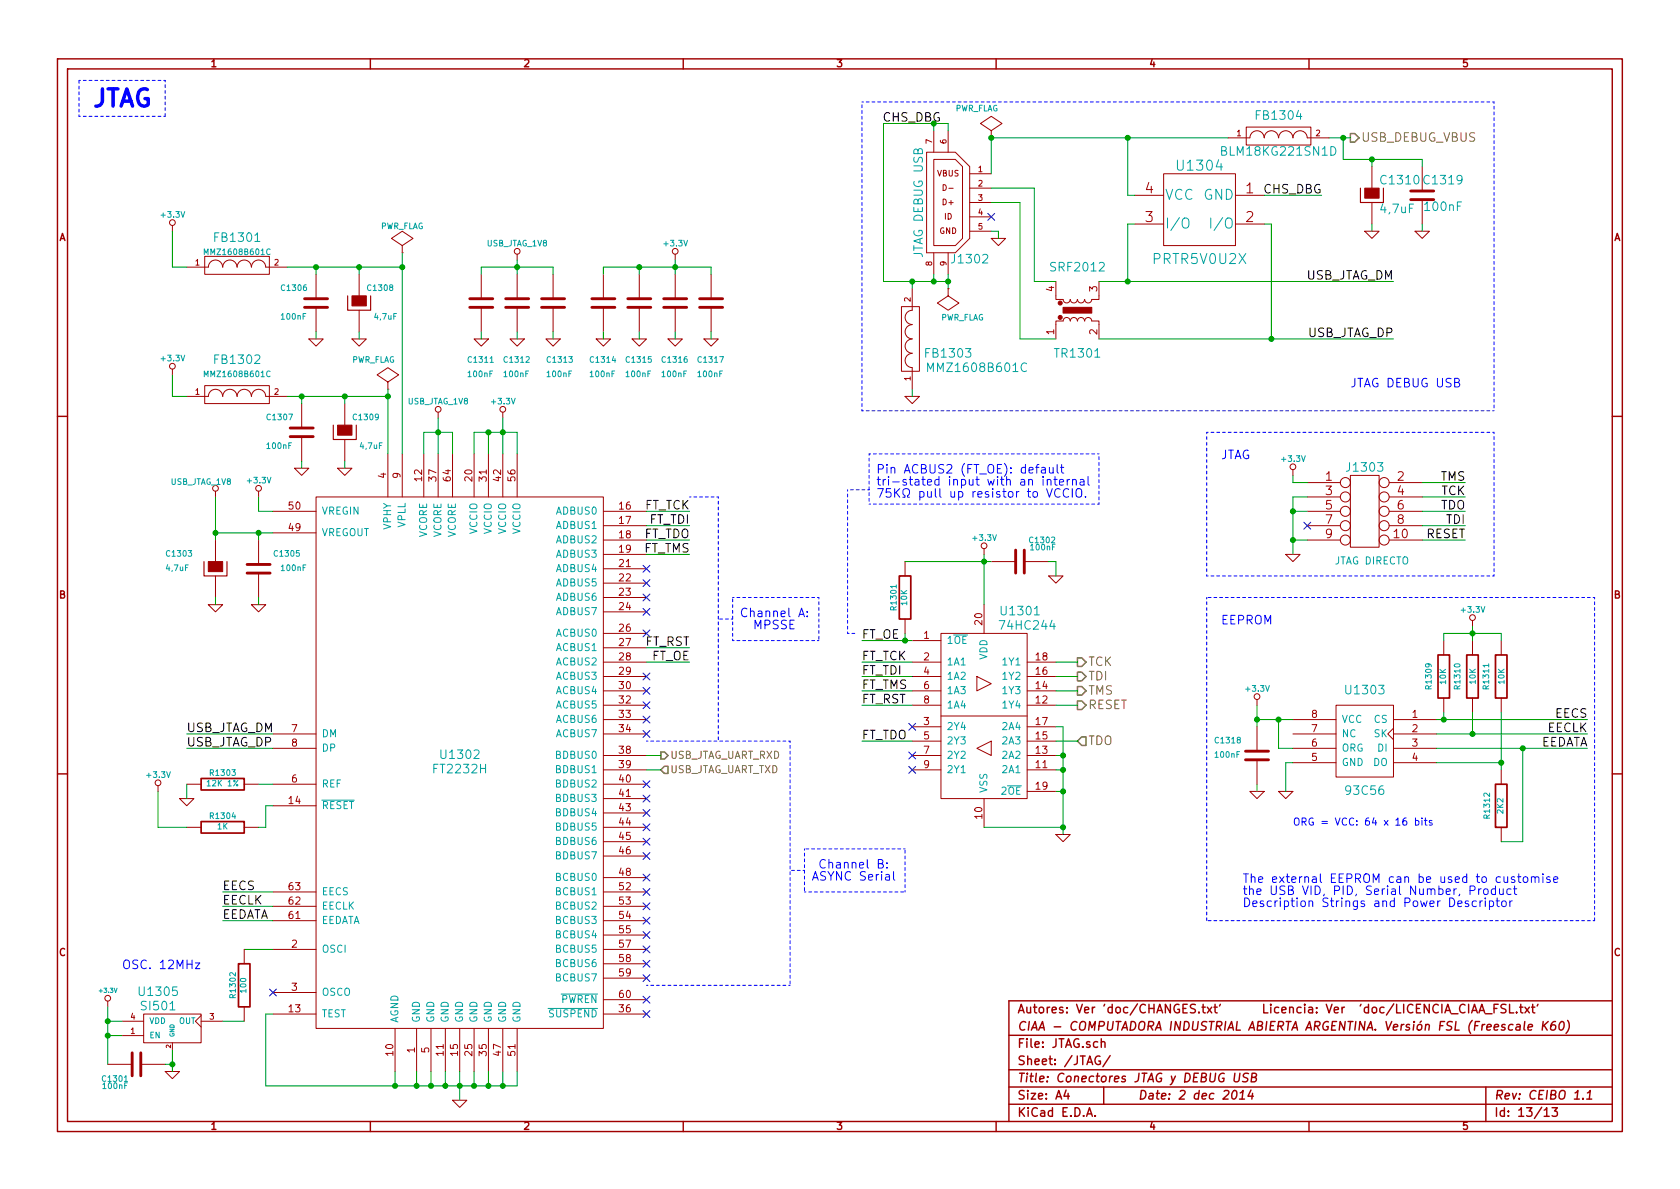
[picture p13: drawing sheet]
<svg xmlns="http://www.w3.org/2000/svg" width="297mm" height="210mm" viewBox="0 0 297 210" stroke-linecap="round" stroke-linejoin="round" font-family="sans-serif">
<defs><g id="words">
<text font-size="4.2" fill="#00f" x="16.5" y="19">JTAG</text>
<g font-size="2.5" fill="#a00000">
<text x="202.5" y="34.3">4</text>
<text x="220.3" y="34.3">1</text>
<text x="202.5" y="39.4">3</text>
<text x="220.3" y="39.4">2</text>
</g>
<g font-size="2.5" fill="#00a0a0">
<text x="206" y="35.4">VCC GND</text>
<text x="208.4" y="30.3">U1304</text>
<text x="206" y="40.5">I/O</text>
<text x="214.9" y="40.5">I/O</text>
<text x="204.1" y="46.8">PRTR5V0U2X</text>
</g>
<g font-size="2.1">
<text x="156" y="21.6">CHS_DBG</text>
<text x="223.3" y="34.3">CHS_DBG</text>
<text x="230.6" y="49.5">USB_JTAG_DM</text>
<text x="230.9" y="59.7">USB_JTAG_DP</text>
<text x="254.6" y="85.1">TMS</text>
<text x="254.7" y="87.6">TCK</text>
<text x="113.7" y="95.2">FT_TDO</text>
<text x="113.8" y="90.2">FT_TCK</text>
<text x="114.7" y="92.7">FT_TDI</text>
<text x="252" y="95.2">RESET</text>
<text x="254.6" y="90.2">TDO</text>
<text x="255.7" y="92.7">TDI</text>
<text x="113.7" y="97.8">FT_TMS</text>
<text x="152.4" y="113">FT_OE</text>
<text x="113.9" y="114.3">FT_RST</text>
<text x="115.1" y="116.8">FT_OE</text>
<text x="152.4" y="116.8">FT_TCK</text>
<text x="152.4" y="119.4">FT_TDI</text>
<text x="152.4" y="121.9">FT_TMS</text>
<text x="152.4" y="124.5">FT_RST</text>
<text x="33" y="129.5">USB_JTAG_DM</text>
<text x="152.4" y="130.8">FT_TDO</text>
<text x="273.5" y="129.5">EECLK</text>
<text x="274.9" y="127">EECS</text>
<text x="33" y="132.1">USB_JTAG_DP</text>
<text x="271.9" y="132.1">EEDATA</text>
<text x="39.4" y="157.5">EECS</text>
<text x="39.4" y="160">EECLK</text>
<text x="39.4" y="162.6">EEDATA</text>
</g>
<g font-size="2.1" fill="#00a0a0">
<text x="222.3" y="21.3">FB1304</text>
<text x="216.4" y="27.6">BLM18KG221SN1D</text>
<text x="244.4" y="32.7">C1310</text>
<text x="252" y="32.7">C1319</text>
<text x="244.2" y="37.8">4,7uF</text>
<text x="252" y="37.4">100nF</text>
<text x="38.2" y="42.8">FB1301</text>
<text x="163.2" y="45.3" transform="rotate(-90 163.2 45.3)">JTAG DEBUG USB</text>
<text x="168.5" y="46.7">J1302</text>
<text x="186" y="48.1">SRF2012</text>
<text x="38.2" y="64.4">FB1302</text>
<text x="163.9" y="63.3">FB1303</text>
<text x="164.6" y="65.9">MMZ1608B601C</text>
<text x="186.7" y="63.3">TR1301</text>
<text x="238.4" y="83.5">J1303</text>
<text x="177.1" y="111.4">74HC244</text>
<text x="177.2" y="108.9">U1301</text>
<text x="238.2" y="122.9">U1303</text>
<text x="76.9" y="136.8">FT2232H</text>
<text x="78.2" y="134.3">U1302</text>
<text x="238.2" y="140.6">93C56</text>
<text x="24.8" y="176.2">U1305</text>
<text x="25.2" y="178.7">SI501</text>
</g>
<g font-size="2.1" fill="#808000">
<text x="240.7" y="25.1">USB_DEBUG_VBUS</text>
<text x="192.4" y="117.9">TCK</text>
<text x="192.4" y="120.4">TDI</text>
<text x="192.4" y="122.9">TMS</text>
<text x="192.4" y="125.5">RESET</text>
<text x="192.4" y="131.8">TDO</text>
</g>
<g font-size="2.1" fill="#00f">
<text x="238.8" y="68.6">JTAG DEBUG USB</text>
<text x="154.9" y="83.8">Pin ACBUS2 (FT_OE): default</text>
<text x="215.9" y="81.3">JTAG</text>
<text x="154.9" y="85.9">tri-stated input with an internal</text>
<text x="154.9" y="88.1">75K pull up resistor to VCCIO.</text>
<text x="130.8" y="109.2">Channel A:</text>
<text x="132" y="111.3">MPSSE</text>
<text x="215.9" y="110.5">EEPROM</text>
<text x="143.5" y="155.8">ASYNC Serial</text>
<text x="144.1" y="153.7">Channel B:</text>
<text x="219.7" y="156.2">The external EEPROM can be used to customise</text>
<text x="219.7" y="158.3">the USB VID, PID, Serial Number, Product</text>
<text x="219.7" y="160.5">Description Strings and Power Descriptor</text>
<text x="21.6" y="171.4">OSC. 12MHz</text>
</g>
<g font-size="2.1" fill="#a00000">
<text x="234.4" y="85.1">1</text>
<text x="234.4" y="87.6">3</text>
<text x="247.1" y="85.1">2</text>
<text x="247.1" y="87.6">4</text>
<text x="234.4" y="90.2">5</text>
<text x="234.4" y="92.7">7</text>
<text x="234.4" y="95.2">9</text>
<text x="246.5" y="95.2">10</text>
<text x="247.1" y="90.2">6</text>
<text x="247.1" y="92.7">8</text>
<text x="179.9" y="179.3">Autores: Ver 'doc/CHANGES.txt'</text>
<text x="214" y="179.3">Licencia: Ver 'doc/LICENCIA_CIAA_FSL.txt'</text>
<text x="179.9" y="185.4">File: JTAG.sch</text>
<text x="179.9" y="182.3">CIAA - COMPUTADORA INDUSTRIAL ABIERTA ARGENTINA. Versión FSL (Freescale K60)</text>
<text x="179.9" y="191.5">Title: Conectores JTAG y DEBUG USB</text>
<text x="179.9" y="188.4">Sheet: /JTAG/</text>
<text x="179.9" y="197.6">KiCad E.D.A.</text>
<text x="179.9" y="194.5">Size: A4</text>
<text x="201.2" y="194.5">Date: 2 dec 2014</text>
<text x="264.2" y="194.5">Rev: CEIBO 1.1</text>
<text x="264.2" y="197.6">Id: 13/13</text>
</g>
<g font-size="1.8" fill="#a00000">
<text x="37.3" y="11.9">1</text>
<text x="92.7" y="11.9">2</text>
<text x="148" y="11.9">3</text>
<text x="203.3" y="11.9">4</text>
<text x="258.6" y="11.9">5</text>
<text x="10.4" y="42.7">A</text>
<text x="285.3" y="42.7">A</text>
<text x="186.4" y="51.5" transform="rotate(-90 186.4 51.5)">4</text>
<text x="194.1" y="51.5" transform="rotate(-90 194.1 51.5)">3</text>
<text x="186.4" y="59.2" transform="rotate(-90 186.4 59.2)">1</text>
<text x="194.1" y="59.2" transform="rotate(-90 194.1 59.2)">2</text>
<text x="68.3" y="84.6" transform="rotate(-90 68.3 84.6)">4</text>
<text x="70.9" y="84.6" transform="rotate(-90 70.9 84.6)">9</text>
<text x="74.7" y="85" transform="rotate(-90 74.7 85)">12</text>
<text x="77.2" y="85" transform="rotate(-90 77.2 85)">37</text>
<text x="79.8" y="85" transform="rotate(-90 79.8 85)">64</text>
<text x="83.6" y="85" transform="rotate(-90 83.6 85)">20</text>
<text x="86.1" y="85" transform="rotate(-90 86.1 85)">31</text>
<text x="88.6" y="85" transform="rotate(-90 88.6 85)">42</text>
<text x="91.2" y="85" transform="rotate(-90 91.2 85)">56</text>
<text x="51.1" y="90.2">50</text>
<text x="51.1" y="94">49</text>
<text x="109.5" y="90.2">16</text>
<text x="109.5" y="92.7">17</text>
<text x="109.5" y="95.2">18</text>
<text x="109.5" y="100.3">21</text>
<text x="109.5" y="97.8">19</text>
<text x="10.4" y="105.9">B</text>
<text x="109.5" y="102.9">22</text>
<text x="109.5" y="105.4">23</text>
<text x="109.5" y="107.9">24</text>
<text x="285.3" y="105.9">B</text>
<text x="109.5" y="111.8">26</text>
<text x="163.3" y="113">1</text>
<text x="173.7" y="110.4" transform="rotate(-90 173.7 110.4)">20</text>
<text x="109.5" y="114.3">27</text>
<text x="109.5" y="116.8">28</text>
<text x="109.5" y="119.4">29</text>
<text x="163.3" y="116.8">2</text>
<text x="163.3" y="119.4">4</text>
<text x="183.2" y="119.4">16</text>
<text x="183.2" y="116.8">18</text>
<text x="109.5" y="121.9">30</text>
<text x="109.5" y="124.5">32</text>
<text x="163.3" y="121.9">6</text>
<text x="163.3" y="124.5">8</text>
<text x="183.2" y="124.5">12</text>
<text x="183.2" y="121.9">14</text>
<text x="51.6" y="129.5">7</text>
<text x="109.5" y="127">33</text>
<text x="109.5" y="129.5">34</text>
<text x="163.3" y="128.3">3</text>
<text x="163.3" y="130.8">5</text>
<text x="183.2" y="130.8">15</text>
<text x="183.2" y="128.3">17</text>
<text x="231.9" y="129.5">7</text>
<text x="231.9" y="127">8</text>
<text x="249.7" y="127">1</text>
<text x="249.7" y="129.5">2</text>
<text x="51.6" y="132.1">8</text>
<text x="109.5" y="133.3">38</text>
<text x="109.5" y="135.9">39</text>
<text x="163.3" y="133.3">7</text>
<text x="163.3" y="135.9">9</text>
<text x="183.2" y="135.9">11</text>
<text x="183.2" y="133.3">13</text>
<text x="231.9" y="134.6">5</text>
<text x="231.9" y="132.1">6</text>
<text x="249.7" y="132.1">3</text>
<text x="249.7" y="134.6">4</text>
<text x="51.1" y="142.2">14</text>
<text x="51.6" y="138.4">6</text>
<text x="109.5" y="138.4">40</text>
<text x="109.5" y="141">41</text>
<text x="109.5" y="143.5">43</text>
<text x="183.2" y="139.7">19</text>
<text x="109.5" y="146">44</text>
<text x="109.5" y="148.6">45</text>
<text x="173.7" y="144.7" transform="rotate(-90 173.7 144.7)">10</text>
<text x="109.5" y="151.1">46</text>
<text x="109.5" y="154.9">48</text>
<text x="51.1" y="160">62</text>
<text x="51.1" y="157.5">63</text>
<text x="109.5" y="157.5">52</text>
<text x="109.5" y="160">53</text>
<text x="51.1" y="162.6">61</text>
<text x="51.6" y="167.6">2</text>
<text x="109.5" y="162.6">54</text>
<text x="109.5" y="165.1">55</text>
<text x="109.5" y="167.6">57</text>
<text x="10.4" y="169.1">C</text>
<text x="109.5" y="170.2">58</text>
<text x="109.5" y="172.7">59</text>
<text x="285.3" y="169.1">C</text>
<text x="51.1" y="179.1">13</text>
<text x="51.6" y="175.3">3</text>
<text x="109.5" y="176.5">60</text>
<text x="109.5" y="179.1">36</text>
<text x="69.6" y="186.6" transform="rotate(-90 69.6 186.6)">10</text>
<text x="73.4" y="186.2" transform="rotate(-90 73.4 186.2)">1</text>
<text x="75.9" y="186.2" transform="rotate(-90 75.9 186.2)">5</text>
<text x="78.5" y="186.6" transform="rotate(-90 78.5 186.6)">11</text>
<text x="81" y="186.6" transform="rotate(-90 81 186.6)">15</text>
<text x="83.6" y="186.6" transform="rotate(-90 83.6 186.6)">25</text>
<text x="86.1" y="186.6" transform="rotate(-90 86.1 186.6)">35</text>
<text x="88.6" y="186.6" transform="rotate(-90 88.6 186.6)">47</text>
<text x="91.2" y="186.6" transform="rotate(-90 91.2 186.6)">51</text>
<text x="37.3" y="199.8">1</text>
<text x="92.7" y="199.8">2</text>
<text x="148" y="199.8">3</text>
<text x="203.3" y="199.8">4</text>
<text x="258.6" y="199.8">5</text>
</g>
<g font-size="1.8" fill="#00a0a0">
<text x="56.9" y="91.1">VREGIN</text>
<text x="56.9" y="94.9">VREGOUT</text>
<text x="69.2" y="93.7" transform="rotate(-90 69.2 93.7)">VPHY</text>
<text x="71.8" y="93.4" transform="rotate(-90 71.8 93.4)">VPLL</text>
<text x="75.6" y="95.2" transform="rotate(-90 75.6 95.2)">VCORE</text>
<text x="78.1" y="95.2" transform="rotate(-90 78.1 95.2)">VCORE</text>
<text x="80.6" y="95.2" transform="rotate(-90 80.6 95.2)">VCORE</text>
<text x="84.5" y="94.5" transform="rotate(-90 84.5 94.5)">VCCIO</text>
<text x="87" y="94.5" transform="rotate(-90 87 94.5)">VCCIO</text>
<text x="89.5" y="94.5" transform="rotate(-90 89.5 94.5)">VCCIO</text>
<text x="92.1" y="94.5" transform="rotate(-90 92.1 94.5)">VCCIO</text>
<text x="98.4" y="91.1">ADBUS0</text>
<text x="98.4" y="93.6">ADBUS1</text>
<text x="98.4" y="101.2">ADBUS4</text>
<text x="98.4" y="96.1">ADBUS2</text>
<text x="98.4" y="98.7">ADBUS3</text>
<text x="236" y="99.9">JTAG DIRECTO</text>
<text x="98.4" y="103.8">ADBUS5</text>
<text x="98.4" y="106.3">ADBUS6</text>
<text x="98.4" y="108.8">ADBUS7</text>
<text x="98.4" y="112.6">ACBUS0</text>
<text x="167.4" y="113.9">1OE</text>
<text x="98.4" y="115.2">ACBUS1</text>
<text x="98.4" y="117.7">ACBUS2</text>
<text x="167.4" y="117.7">1A1</text>
<text x="174.6" y="116.8" transform="rotate(-90 174.6 116.8)">VDD</text>
<text x="177.4" y="117.7">1Y1</text>
<text x="98.4" y="122.8">ACBUS4</text>
<text x="98.4" y="125.3">ACBUS5</text>
<text x="98.4" y="120.3">ACBUS3</text>
<text x="167.4" y="120.3">1A2</text>
<text x="167.4" y="122.8">1A3</text>
<text x="167.4" y="125.3">1A4</text>
<text x="177.4" y="125.3">1Y4</text>
<text x="177.4" y="122.8">1Y3</text>
<text x="177.4" y="120.3">1Y2</text>
<text x="56.9" y="130.4">DM</text>
<text x="98.4" y="127.9">ACBUS6</text>
<text x="98.4" y="130.4">ACBUS7</text>
<text x="167.4" y="129.2">2Y4</text>
<text x="167.4" y="131.7">2Y3</text>
<text x="177.3" y="131.7">2A3</text>
<text x="177.3" y="129.2">2A4</text>
<text x="237.2" y="130.4">NC</text>
<text x="237.2" y="127.9">VCC</text>
<text x="242.9" y="127.9">CS</text>
<text x="242.9" y="130.4">SK</text>
<text x="56.9" y="133">DP</text>
<text x="98.4" y="134.2">BDBUS0</text>
<text x="98.4" y="136.8">BDBUS1</text>
<text x="167.4" y="134.2">2Y2</text>
<text x="167.4" y="136.8">2Y1</text>
<text x="177.3" y="136.8">2A1</text>
<text x="177.3" y="134.2">2A2</text>
<text x="237.2" y="135.5">GND</text>
<text x="237.2" y="133">ORG</text>
<text x="242.7" y="135.5">DO</text>
<text x="243.6" y="133">DI</text>
<text x="56.9" y="139.3">REF</text>
<text x="56.9" y="143.1">RESET</text>
<text x="98.4" y="139.3">BDBUS2</text>
<text x="98.4" y="141.9">BDBUS3</text>
<text x="174.6" y="140.2" transform="rotate(-90 174.6 140.2)">VSS</text>
<text x="177.1" y="140.6">2OE</text>
<text x="98.4" y="144.4">BDBUS4</text>
<text x="98.4" y="146.9">BDBUS5</text>
<text x="98.4" y="149.5">BDBUS6</text>
<text x="98.4" y="152">BDBUS7</text>
<text x="98.4" y="155.8">BCBUS0</text>
<text x="56.9" y="160.9">EECLK</text>
<text x="56.9" y="158.4">EECS</text>
<text x="98.4" y="158.4">BCBUS1</text>
<text x="98.4" y="160.9">BCBUS2</text>
<text x="56.9" y="163.4">EEDATA</text>
<text x="98.4" y="163.4">BCBUS3</text>
<text x="98.4" y="166">BCBUS4</text>
<text x="56.9" y="168.5">OSCI</text>
<text x="98.4" y="168.5">BCBUS5</text>
<text x="98.4" y="171.1">BCBUS6</text>
<text x="98.4" y="173.6">BCBUS7</text>
<text x="56.9" y="176.1">OSCO</text>
<text x="56.9" y="180">TEST</text>
<text x="97.1" y="180">SUSPEND</text>
<text x="99.1" y="177.4">PWREN</text>
<text x="70.5" y="180.8" transform="rotate(-90 70.5 180.8)">AGND</text>
<text x="74.3" y="180.8" transform="rotate(-90 74.3 180.8)">GND</text>
<text x="76.8" y="180.8" transform="rotate(-90 76.8 180.8)">GND</text>
<text x="79.4" y="180.8" transform="rotate(-90 79.4 180.8)">GND</text>
<text x="81.9" y="180.8" transform="rotate(-90 81.9 180.8)">GND</text>
<text x="84.5" y="180.8" transform="rotate(-90 84.5 180.8)">GND</text>
<text x="87" y="180.8" transform="rotate(-90 87 180.8)">GND</text>
<text x="89.5" y="180.8" transform="rotate(-90 89.5 180.8)">GND</text>
<text x="92.1" y="180.8" transform="rotate(-90 92.1 180.8)">GND</text>
</g>
<g font-size="1.8" fill="#808000">
<text x="118.5" y="134.2">USB_JTAG_UART_RXD</text>
<text x="118.5" y="136.8">USB_JTAG_UART_TXD</text>
</g>
<text font-size="1.8" fill="#00f" x="228.6" y="146">ORG = VCC: 64 x 16 bits</text>
<g font-size="1.4" fill="#00a0a0">
<text x="168.8" y="19.7">PWR_FLAG</text>
<text x="28.6" y="38.5">+3.3V</text>
<text x="67.2" y="40.6">PWR_FLAG</text>
<text x="36.5" y="45.1">MMZ1608B601C</text>
<text x="86" y="43.6">USB_JTAG_1V8</text>
<text x="117.5" y="43.6">+3.3V</text>
<text x="49.9" y="51.5">C1306</text>
<text x="65.1" y="51.5">C1308</text>
<text x="49.8" y="56.6">100nF</text>
<text x="66.3" y="56.6">4,7uF</text>
<text x="166.2" y="56.7">PWR_FLAG</text>
<text x="28.6" y="63.9">+3.3V</text>
<text x="62.1" y="64.2">PWR_FLAG</text>
<text x="82.9" y="64.2">C1311</text>
<text x="89.3" y="64.2">C1312</text>
<text x="96.9" y="64.2">C1313</text>
<text x="104.5" y="64.2">C1314</text>
<text x="110.8" y="64.2">C1315</text>
<text x="117.2" y="64.2">C1316</text>
<text x="123.5" y="64.2">C1317</text>
<text x="36.5" y="66.7">MMZ1608B601C</text>
<text x="72.1" y="71.5">USB_JTAG_1V8</text>
<text x="82.9" y="66.7">100nF</text>
<text x="87" y="71.5">+3.3V</text>
<text x="89.2" y="66.7">100nF</text>
<text x="96.8" y="66.7">100nF</text>
<text x="104.4" y="66.7">100nF</text>
<text x="110.8" y="66.7">100nF</text>
<text x="117.1" y="66.7">100nF</text>
<text x="123.5" y="66.7">100nF</text>
<text x="47.3" y="74.3">C1307</text>
<text x="62.6" y="74.3">C1309</text>
<text x="47.3" y="79.4">100nF</text>
<text x="63.7" y="79.4">4,7uF</text>
<text x="226.7" y="81.7">+3.3V</text>
<text x="30.1" y="85.8">USB_JTAG_1V8</text>
<text x="43.9" y="85.5">+3.3V</text>
<text x="172.1" y="95.7">+3.3V</text>
<text x="29.4" y="101">4,7uF</text>
<text x="29.6" y="98.5">C1303</text>
<text x="48.6" y="98.5">C1305</text>
<text x="49.8" y="101">100nF</text>
<text x="182.2" y="96.1">C1302</text>
<text x="182.3" y="97.4">100nF</text>
<text x="158.6" y="107.7" transform="rotate(-90 158.6 107.7)">R1301</text>
<text x="160.4" y="107" transform="rotate(-90 160.4 107)">10K</text>
<text x="258.5" y="108.4">+3.3V</text>
<text x="220.4" y="122.3">+3.3V</text>
<text x="253.2" y="121.7" transform="rotate(-90 253.2 121.7)">R1309</text>
<text x="255.7" y="120.9" transform="rotate(-90 255.7 120.9)">10K</text>
<text x="258.2" y="121.7" transform="rotate(-90 258.2 121.7)">R1310</text>
<text x="261" y="120.9" transform="rotate(-90 261 120.9)">10K</text>
<text x="263.3" y="121.7" transform="rotate(-90 263.3 121.7)">R1311</text>
<text x="266" y="120.9" transform="rotate(-90 266 120.9)">10K</text>
<text x="215" y="131.5">C1318</text>
<text x="26.1" y="137.6">+3.3V</text>
<text x="37.3" y="137.2">R1303</text>
<text x="214.9" y="134">100nF</text>
<text x="36.8" y="139.1">12K 1%</text>
<text x="265.8" y="143.8" transform="rotate(-90 265.8 143.8)">2K2</text>
<text x="37.3" y="144.9">R1304</text>
<text x="38.5" y="146.7">1K</text>
<text x="263.5" y="144.6" transform="rotate(-90 263.5 144.6)">R1312</text>
<text x="41.7" y="176.3" transform="rotate(-90 41.7 176.3)">R1302</text>
<text x="43.6" y="175.4" transform="rotate(-90 43.6 175.4)">100</text>
<text x="26.4" y="183.6">EN</text>
<text x="26.4" y="181.1">VDD</text>
<text x="31.5" y="181.1">OUT</text>
<text x="18.2" y="191.3">C1301</text>
<text x="18.3" y="192.6">100nF</text>
</g>
<g font-size="1.4" fill="#a00000">
<text x="164.8" y="25.4" transform="rotate(-90 164.8 25.4)">7</text>
<text x="167.4" y="25.4" transform="rotate(-90 167.4 25.4)">6</text>
<text x="218.7" y="24.1">1</text>
<text x="232.7" y="24.1">2</text>
<text x="165.7" y="31.2">VBUS</text>
<text x="166.9" y="33.8">D-</text>
<text x="173" y="30.5">1</text>
<text x="173" y="33">2</text>
<text x="173" y="35.6">3</text>
<text x="166.1" y="41.4">GND</text>
<text x="166.7" y="36.3">D+</text>
<text x="166.9" y="38.9">ID</text>
<text x="173" y="38.1">4</text>
<text x="173" y="40.6">5</text>
<text x="34.5" y="47">1</text>
<text x="48.5" y="47">2</text>
<text x="164.8" y="47" transform="rotate(-90 164.8 47)">8</text>
<text x="167.4" y="47" transform="rotate(-90 167.4 47)">9</text>
<text x="161" y="53.3" transform="rotate(-90 161 53.3)">2</text>
<text x="34.5" y="69.8">1</text>
<text x="48.5" y="69.8">2</text>
<text x="161" y="67.3" transform="rotate(-90 161 67.3)">1</text>
<text x="23.1" y="182.9">1</text>
<text x="23.1" y="180.3">4</text>
<text x="37.1" y="180.3">3</text>
</g>
<g font-size="1.1" fill="#00a0a0">
<text x="17.7" y="175.6">+3.3V</text>
<text x="30.9" y="183.4" transform="rotate(-90 30.9 183.4)">GND</text>
</g>
<text font-size="1.1" fill="#a00000" x="30.2" y="185.3" transform="rotate(-90 30.2 185.3)">2</text>
</g></defs>
<g fill="none" stroke="#a00000" stroke-width=".25">
<path d="M10.2 10.4h276.6v189.7h-276.6zM11.9 12.2h273.2v186.1h-273.2zM65.5 10.4v1.8M120.8 10.4v1.8M176.1 10.4v1.8M231.4 10.4v1.8M10.2 73.6h1.7M285.1 73.6h1.7M10.2 136.8h1.7M285.1 136.8h1.7M211.4 177.7a.62 .62 0 0 0-.9 0v.5l.8 .3v.5a.68 .68 0 0 1-.8 0M212 179v.1"/>
<path d="M212.5 178.1h.6M212.7 177.6v1.3l.4 .2M256.6 179.3h1.2M259 177.7a.63 .63 0 0 0-.7 0 .63 .63 0 0 0-.2 .8 .6 .6 0 0 0 .3 .5 .6 .6 0 0 0 .6 0M259.7 177.6v1.5M260.2 179.1l.5-1.5 .5 1.5M260.3 178.7h.8M261.5 179.1l.5-1.5 .5 1.5M261.6 178.7h.8M262.6 179.3h1.2M264.2 178.3h.5M264.9 177.6h-.7v1.5"/>
<path d="M266.3 177.7a.62 .62 0 0 0-.8 0v.5l.7 .3v.5a.68 .68 0 0 1-.8 0M266.9 177.6v1.5h.7M268.1 179v.1M268.7 178.1h.6M268.9 177.6v1.3l.4 .2M269.6 178.1l.8 1M270.4 178.1l-.8 1M270.8 178.1h.6M271 177.6v1.3l.4 .2M271.9 177.6l-.1 .3M285.1 177h-106.7v21.3M65.5 198.3v1.8"/>
<path d="M120.8 198.3v1.8M176.1 198.3v1.8M178.4 183.1h106.7M178.4 189.2h106.7M178.4 195.3h106.7M178.4 192.2h106.7M188.5 192.8l-.4 1h1M188.8 193.3v1.1M192.1 197.4l.5-1.5 .5 1.5M192.3 197h.7M193.6 197.3v.1M194.5 186.8a.71 .71 0 0 0-.9 .7 .71 .71 0 0 0 .9 .7l.1-.6h-.3"/>
<path d="M194.7 184.3h.1a.36 .36 0 0 1 .6 .1v.8M194.7 183.7v1.5M195.1 192.2v3.1M196.3 186.7l-1.3 1.9M218 193l.4-.2a.88 .88 0 0 1-.3 1.6l-.3-.3a1.19 1.19 0 0 1 .2-1.1zM218.3 189.8l-.1 1.2 .3 .3h.2l.4-.3 .1-1.2M219.2 194.4h.8M219.3 193.3l.5-.5-.2 1.6M220.8 189.9a.61 .61 0 0 0-1 .2l.1 .3 .4 .2a.36 .36 0 0 1 .3 .4 .36 .36 0 0 1-.3 .3l-.6-.1M221.2 192.8l-.6 1h1M221.3 190.5l.7-.1 .1-.2v-.3l-.2-.1h-.5l-.2 1.5h.6l.2-.1 .1-.4-.3-.3M221.5 193.3l-.2 1.1"/>
<path d="M231.4 198.3v1.8M262.7 192.2v6.1M268.1 181.2h.6v1M268.8 181.5a.69 .69 0 0 0-.8 .3v.3l.2 .1 .5-.1M269.6 180.6l-.2 1.4 .2 .2M270.2 181.7l.7-.2v-.3h-.6l-.1 .8 .2 .2 .4-.1M272.8 180.6l-.1 1.6M273 181.3l.6 .9M273 196.3l.5-.4v1.5M273 197.4h.9M273.7 180.6l-1 .9M274.4 195.9h1l-.5 .6 .4 .1v.7l-.2 .1-.7-.1"/>
<path d="M275 180.6a.72 .72 0 0 0-.8 .7l-.1 .6 .3 .3 .5-.2 .1-.6a.49 .49 0 0 0-.8 .1M275.9 180.8l.4-.2a.88 .88 0 0 1-.4 1.6l-.2-.3a1.19 1.19 0 0 1 .2-1.1zM277.2 180.4a1.78 1.78 0 0 1-.3 2.3M280.5 194.4h.9M280.7 193.3l.5-.5-.2 1.6"/>
</g>
<g fill="none" stroke="#a00000" stroke-width=".18">
<path d="M30.5 39.9v1M163.8 26.9h5.1l2.5 2.6v12.7l-2.5 2.5h-5.1zM165.1 23.1v3.8M167.6 23.1v3.8M170.2 29.5v12.7zM170.2 29.5l-1.3-1.3h-3.8v15.2h3.8l1.3-1.2M171.4 30.7h3.9M171.4 33.3h3.9M171.4 35.8h3.9M171.4 38.3h3.9M175.3 24.4h.1M175.3 23.1l1.9-1.3-1.9-1.2-1.9 1.2 1.9 1.3v1.3"/>
<path d="M200.7 34.5h5M200.7 39.6h5M205.7 30.7h12.7v12.7h-12.7zM217.2 24.4h3.8M218.4 34.5h5.1M218.4 39.6h5.1M220.3 22.5h11.5v3.1h-11.5zM221 24.4a1.26 1.26 0 0 1 1.3-1.3 1.26 1.26 0 0 1 1.2 1.3 1.27 1.27 0 0 1 1.3-1.3 1.27 1.27 0 0 1 1.3 1.3M226.1 24.4a1.26 1.26 0 0 1 1.2-1.3 1.26 1.26 0 0 1 1.3 1.3 1.27 1.27 0 0 1 1.3-1.3 1.27 1.27 0 0 1 1.2 1.3h3.8M242.6 29.5v3.8M242.6 35.8v3.8M251.5 29.5v4.3"/>
<path d="M251.5 35.3v4.3M33 47.2h3.8M36.2 45.3h11.4v3.2h-11.4zM36.9 47.2a1.26 1.26 0 0 1 1.2-1.2 1.26 1.26 0 0 1 1.3 1.2 1.27 1.27 0 0 1 1.2-1.2 1.27 1.27 0 0 1 1.3 1.2M41.9 47.2a1.26 1.26 0 0 1 1.3-1.2 1.26 1.26 0 0 1 1.2 1.2 1.27 1.27 0 0 1 1.3-1.2 1.27 1.27 0 0 1 1.3 1.2h3.8M54.6 59.9h2.5l-1.2 1.3zM55.9 48.5v4.3M55.9 54.4v4.3M62.2 59.9h2.6l-1.3 1.3zM63.5 48.5v3.8M63.5 54.9v3.8M71.1 44.7h.1"/>
<path d="M71.1 43.4l1.9-1.2-1.9-1.3-1.9 1.3 1.9 1.2v1.3M83.8 59.9h2.6l-1.3 1.3zM85.1 48.5v4.3M85.1 54.4v4.3M90.2 59.9h2.5l-1.3 1.3zM91.4 45v1M91.4 48.5v4.3M91.4 54.4v4.3M96.5 59.9h2.6l-1.3 1.3zM97.8 48.5v4.3M97.8 54.4v4.3M105.4 59.9h2.5l-1.2 1.3z"/>
<path d="M106.7 48.5v4.3M106.7 54.4v4.3M111.8 59.9h2.5l-1.3 1.3zM113 48.5v4.3M113 54.4v4.3M118.1 59.9h2.5l-1.2 1.3zM119.4 45v1M119.4 48.5v4.3M119.4 54.4v4.3M124.5 59.9h2.5l-1.3 1.3zM125.7 48.5v4.3M125.7 54.4v4.3"/>
<path d="M159.4 54.2h3.2v11.5h-3.2zM161.3 59.9a1.27 1.27 0 0 0-1.3 1.3 1.27 1.27 0 0 0 1.3 1.3 1.26 1.26 0 0 0-1.3 1.2 1.26 1.26 0 0 0 1.3 1.3M161.3 57.4a1.26 1.26 0 0 0-1.3 1.3 1.26 1.26 0 0 0 1.3 1.2M161.3 51v3.9a1.26 1.26 0 0 0-1.3 1.2 1.26 1.26 0 0 0 1.3 1.3M165.1 44.7v3.8M167.6 51h.1M167.6 51v1.3l1.9 1.3-1.9 1.3-1.9-1.3 1.9-1.3M167.6 44.7v3.8M171.4 40.9h3.9M175.3 42.2h2.5l-1.3 1.2zM186.7 49.8v3.2h1.3M188 56.8h-1.3v3.1"/>
<path d="M188 56.8a.62 .62 0 0 1 .6-.7 .62 .62 0 0 1 .6 .7M188 53a.61 .61 0 0 0 .6 .6 .61 .61 0 0 0 .6-.6M189.3 56.8a.64 .64 0 0 1 .6-.7 .64 .64 0 0 1 .6 .7 .62 .62 0 0 1 .6-.7 .62 .62 0 0 1 .7 .7M189.3 53a.61 .61 0 0 0 .6 .6 .61 .61 0 0 0 .6-.6M190.5 53a.61 .61 0 0 0 .6 .6 .61 .61 0 0 0 .6-.6M191.8 56.8a.62 .62 0 0 1 .6-.7 .62 .62 0 0 1 .6 .7h1.3v3.1M194.3 49.8v3.2h-1.3a.61 .61 0 0 1-.6 .6 .61 .61 0 0 1-.6-.6M241.3 40.9h2.5l-1.2 1.3zM250.2 40.9h2.5l-1.2 1.3zM30.5 65.3v1M33 70.1h3.8M36.2 68.2h11.4v3.2h-11.4z"/>
<path d="M36.9 70.1a1.26 1.26 0 0 1 1.2-1.3 1.26 1.26 0 0 1 1.3 1.3 1.27 1.27 0 0 1 1.2-1.3 1.27 1.27 0 0 1 1.3 1.3M41.9 70.1a1.26 1.26 0 0 1 1.3-1.3 1.26 1.26 0 0 1 1.2 1.3 1.27 1.27 0 0 1 1.3-1.3 1.27 1.27 0 0 1 1.3 1.3h3.8M53.3 71.4v4.3M53.3 77.2v4.3M61 71.4v3.8M61 77.7v3.8M68.6 68.8h.1M68.6 67.6l1.9-1.3-1.9-1.3-1.9 1.3 1.9 1.3v1.2M77.5 72.9v1M88.9 72.9v1M160 70.1h2.6l-1.3 1.3zM161.3 65v3.8"/>
<path d="M38.1 86.9v1M38.1 95.5v3.8M45.7 86.9v1M45.7 95.5v4.3M48.3 90.4h7.6M48.3 94.2h7.6M52.1 82.8h2.5l-1.3 1.3zM55.9 87.9h50.8v94h-50.8zM59.7 82.8h2.5l-1.2 1.3zM68.6 80.3v7.6M71.1 80.3v7.6M74.9 80.3v7.6"/>
<path d="M77.5 80.3v7.6M80 80.3v7.6M83.8 80.3v7.6M86.4 80.3v7.6M88.9 80.3v7.6M91.4 80.3v7.6M106.7 90.4h7.6M106.7 93h7.6M106.7 95.5h7.6M106.7 98h7.6M160 99.3v2.5M174 97v1"/>
<path d="M175.3 99.3h4.3M181.1 99.3h4.3M227.3 98h2.6l-1.3 1.3zM228.6 83.1v1M231.1 90.4h5.9M231.1 93h5.9M231.1 95.5h5.9M231.1 85.3h5.9M231.1 87.9h5.9M238.8 84.1h5v12.7h-5zM245.6 90.4h5.9M245.6 93h5.9"/>
<path d="M245.6 95.5h5.9M245.6 85.3h5.9M245.6 87.9h5.9M36.8 106.9h2.6l-1.3 1.3zM38.1 101.8v3.9M44.4 106.9h2.6l-1.3 1.3zM45.7 101.3v4.4M106.7 100.6h7.6M106.7 103.1h7.6M106.7 105.7h7.6M106.7 108.2h7.6M106.7 112h7.6"/>
<path d="M106.7 114.5h7.6M106.7 117.1h7.6M106.7 119.6h7.6M160 109.5v2.5M161.3 117.1h5.1M161.3 119.6h5.1M161.3 113.3h5.1M166.4 112h15.2v29.2h-15.2zM172.7 119.6l2.6 1.3-2.6 1.3zM174 106.9v5.1M181.6 117.1h5.1M181.6 119.6h5.1"/>
<path d="M185.4 101.8h2.6l-1.3 1.3zM255.3 113.3v2.5M260.3 109.7v1M260.3 113.3v2.5M265.4 113.3v2.5M27.9 138.9v1M33 138.7h2.6M43.2 138.7h2.5M48.3 138.7h7.6M48.3 129.8h7.6M48.3 132.3h7.6M106.7 138.7h7.6"/>
<path d="M106.7 129.8h7.6M106.7 122.2h7.6M106.7 124.7h7.6M106.7 127.2h7.6M106.7 133.6h7.6M106.7 136.1h7.6M161.3 122.2h5.1M161.3 124.7h5.1M161.3 133.6h5.1M161.3 136.1h5.1M161.3 128.5h5.1M161.3 131.1h5.1"/>
<path d="M166.4 126.6h15.2M172.7 132.3l2.6-1.2v2.5zM181.6 122.2h5.1M181.6 124.7h5.1M181.6 133.6h5.1M181.6 136.1h5.1M181.6 128.5h5.1M181.6 131.1h5.1M181.6 139.9h5.1M221 139.9h2.5l-1.3 1.3zM222.2 123.7v1M222.2 128.5v4.3"/>
<path d="M222.2 134.4v4.3M226.1 139.9h2.5l-1.3 1.3zM228.6 129.8h7.6M228.6 132.3h7.6M228.6 127.2h7.6M228.6 134.9h7.6M236.2 124.7h10.2v12.7h-10.2zM246.4 128.8l-1 1 1 1M246.4 129.8h7.6M246.4 132.3h7.6M246.4 127.2h7.6M246.4 134.9h7.6"/>
<path d="M255.3 123.4v2.6M260.3 123.4v2.6M265.4 123.4v2.6M265.4 136.1v2.6M31.7 141.2h2.6l-1.3 1.3zM33 146.3h2.6M43.2 146.3h2.5M48.3 157.7h7.6M48.3 142.5h7.6M106.7 146.3h7.6M106.7 141.2h7.6M106.7 157.7h7.6"/>
<path d="M106.7 143.8h7.6M106.7 148.8h7.6M106.7 151.4h7.6M106.7 155.2h7.6M174 141.2v5.1M186.7 147.6h2.5l-1.2 1.2zM265.4 146.3v2.5M19 177v1M25.4 179.3h10.2v5.1h-10.2zM35.6 179.6l-1.1 1 1.1 1M43.2 167.9v2.5M43.2 178v2.6"/>
<path d="M48.3 167.9h7.6M48.3 175.5h7.6M48.3 162.8h7.6M48.3 160.3h7.6M48.3 179.3h7.6M106.7 167.9h7.6M106.7 176.8h7.6M106.7 162.8h7.6M106.7 160.3h7.6M106.7 179.3h7.6M106.7 165.3h7.6M106.7 170.4h7.6"/>
<path d="M106.7 173h7.6M19 188.2h4.4M21.6 183.1h3.8M21.6 180.6h3.8M24.9 188.2h4.3M29.2 189.5h2.5l-1.2 1.2zM30.5 184.4v1.3M35.6 180.6h3.8M69.8 181.9v7.6M73.7 181.9v7.6M76.2 181.9v7.6M78.7 181.9v7.6"/>
<path d="M80 194.6h2.5l-1.2 1.2zM81.3 181.9v7.6M83.8 181.9v7.6M86.4 181.9v7.6M88.9 181.9v7.6M91.4 181.9v7.6"/>
<circle cx="30.5" cy="39.4" r=".51"/>
<circle cx="91.4" cy="44.4" r=".51"/>
<circle cx="119.4" cy="44.4" r=".51"/>
<circle cx="30.5" cy="64.8" r=".51"/>
<circle cx="77.5" cy="72.4" r=".51"/>
<circle cx="88.9" cy="72.4" r=".51"/>
<circle cx="38.1" cy="86.4" r=".51"/>
<circle cx="45.7" cy="86.4" r=".51"/>
<circle cx="174" cy="96.5" r=".51"/>
<circle cx="228.6" cy="82.5" r=".51"/>
<circle cx="237.9" cy="95.5" r=".89"/>
<circle cx="237.9" cy="87.9" r=".89"/>
<circle cx="237.9" cy="90.4" r=".89"/>
<circle cx="237.9" cy="93" r=".89"/>
<circle cx="237.9" cy="85.3" r=".89"/>
<circle cx="244.7" cy="85.3" r=".89"/>
<circle cx="244.7" cy="87.9" r=".89"/>
<circle cx="244.7" cy="90.4" r=".89"/>
<circle cx="244.7" cy="93" r=".89"/>
<circle cx="244.7" cy="95.5" r=".89"/>
<circle cx="260.3" cy="109.2" r=".51"/>
<circle cx="27.9" cy="138.4" r=".51"/>
<circle cx="222.3" cy="123.2" r=".51"/>
<circle cx="19" cy="176.5" r=".51"/>
</g>
<path d="M159 101.8h2v7.7h-2zM254.3 115.8h2v7.6h-2zM259.3 115.8h2.1v7.6h-2.1zM264.4 115.8h2v7.6h-2zM35.6 137.7h7.6v2h-7.6zM264.4 138.7h2v7.6h-2zM35.6 145.3h7.6v2h-7.6zM42.2 170.4h2v7.6h-2z" fill="none" stroke="#a00000" stroke-width=".3"/>
<g fill="none" stroke="#a00000" stroke-width=".51">
<path d="M249.4 35.3h4.1M249.4 33.8h4.1M53.8 54.4h4.1M53.8 52.8h4.1M83.1 54.4h4M83.1 52.8h4M89.4 54.4h4.1M89.4 52.8h4.1M95.8 54.4h4M95.8 52.8h4M104.6 54.4h4.1M104.6 52.8h4.1"/>
<path d="M111 54.4h4.1M111 52.8h4.1M117.3 54.4h4.1M117.3 52.8h4.1M123.7 54.4h4.1M123.7 52.8h4.1M51.3 77.2h4.1M51.3 75.7h4.1M43.7 99.8h4.1M179.6 97.3v4M181.1 97.3v4M43.7 101.3h4.1"/>
<path d="M220.2 134.4h4.1M220.2 132.8h4.1M23.4 186.2v4M24.9 186.2v4"/>
</g>
<path d="M240.5 33.3v2.5h4.1v-2.5M61.5 52.3v2.6h4v-2.6M58.9 75.2v2.5h4.1v-2.5M36.1 99.3v2.5h4v-2.5" fill="none" stroke="#a00000" stroke-width=".2"/>
<g fill="#a00000" stroke="#a00000" stroke-width=".18">
<path d="M59.7 75.2h2.5v1.8h-2.5z"/>
<path d="M188 54.4h5v1h-5z"/>
<path d="M62.2 52.3h2.6v1.8h-2.6z"/>
<path d="M36.8 99.3h2.6v1.8h-2.6z"/>
<path d="M241.3 33.3h2.5v1.7h-2.5z"/>
<circle cx="187.5" cy="56.1" r=".36"/>
<circle cx="187.5" cy="53.6" r=".36"/>
</g>
<g fill="none" stroke="#00a0a0" stroke-width=".18">
<path d="M209.1 38.8a.6 .6 0 0 1 1 0 1.19 1.19 0 0 1-.3 1.5h-.5a1.35 1.35 0 0 1-.2-1.5zM214.1 38.6v1.7M235.3 25.9a.77 .77 0 0 1 .9 .8 .77 .77 0 0 1-.9 .8zM36.1 45v-1l.3 .7 .4-.7v1M45.1 42.7h.8M47.8 44.1a.47 .47 0 0 0-.7 .4 .47 .47 0 0 0 .5 .5l.2-.1M36.1 66.6v-1l.3 .7 .4-.7v1M47.8 65.7a.47 .47 0 0 0-.7 .4 .47 .47 0 0 0 .5 .5l.2-.1M164 65.7v-1.5l.5 1.1 .5-1.1v1.5M181.5 64.3a.63 .63 0 0 0-.8 0 .63 .63 0 0 0-.2 .8 .6 .6 0 0 0 .4 .5 .6 .6 0 0 0 .6 0M56.9 141.5h5.7M96.9 178.3h8.8"/>
<path d="M99.2 175.8h6.5"/>
</g>
<path d="M238.8 23.6h.7l.8 .8-.8 .7h-.7zM190.5 116.3h.8l.7 .8-.7 .8h-.8zM190.5 118.9h.8l.7 .7-.7 .8h-.8zM116.8 133h.7l.6 .6-.6 .6h-.7zM117.5 135.5h.6v1.3h-.6l-.7-.7zM190.5 121.4h.8l.7 .8-.7 .7h-.8zM190.5 123.9h.8l.7 .8-.7 .8h-.8zM191.3 130.3h.7v1.5h-.7l-.8-.7z" fill="none" stroke="#808000" stroke-width=".25"/>
<g fill="none" stroke="#0000c0" stroke-width=".18">
<path d="M174.7 37.7l1.2 1.3M175.9 37.7l-1.2 1.3M113.7 100l1.2 1.2M114.9 100l-1.2 1.2M230.5 92.3l1.2 1.3M231.7 92.3l-1.2 1.3M113.7 102.5l1.2 1.2M113.7 105l1.2 1.3M113.7 107.6l1.2 1.2M113.7 119l1.2 1.2M113.7 111.4l1.2 1.2M114.9 102.5l-1.2 1.2"/>
<path d="M114.9 105l-1.2 1.3M114.9 107.6l-1.2 1.2M114.9 119l-1.2 1.2M114.9 111.4l-1.2 1.2M113.7 121.6l1.2 1.2M113.7 124.1l1.2 1.2M113.7 126.6l1.2 1.3M113.7 129.2l1.2 1.2M113.7 138.1l1.2 1.2M114.9 121.6l-1.2 1.2M114.9 124.1l-1.2 1.2M114.9 126.6l-1.2 1.3"/>
<path d="M114.9 129.2l-1.2 1.2M114.9 138.1l-1.2 1.2M160.7 133l1.2 1.2M160.7 135.5l1.2 1.2M160.7 127.9l1.2 1.2M161.9 133l-1.2 1.2M161.9 135.5l-1.2 1.2M161.9 127.9l-1.2 1.2M113.7 140.6l1.2 1.2M113.7 143.1l1.2 1.3M113.7 145.7l1.2 1.2M113.7 148.2l1.2 1.2"/>
<path d="M113.7 150.8l1.2 1.2M113.7 154.6l1.2 1.2M113.7 157.1l1.2 1.2M113.7 159.7l1.2 1.2M114.9 140.6l-1.2 1.2M114.9 143.1l-1.2 1.3M114.9 145.7l-1.2 1.2M114.9 148.2l-1.2 1.2M114.9 150.8l-1.2 1.2M114.9 154.6l-1.2 1.2M114.9 157.1l-1.2 1.2M114.9 159.7l-1.2 1.2"/>
<path d="M47.7 174.9l1.2 1.2M48.9 174.9l-1.2 1.2M113.7 162.2l1.2 1.2M113.7 164.7l1.2 1.3M113.7 167.3l1.2 1.2M113.7 169.8l1.2 1.2M113.7 172.4l1.2 1.2M113.7 176.2l1.2 1.2M113.7 178.7l1.2 1.2M114.9 162.2l-1.2 1.2M114.9 164.7l-1.2 1.3M114.9 167.3l-1.2 1.2"/>
<path d="M114.9 169.8l-1.2 1.2M114.9 172.4l-1.2 1.2M114.9 176.2l-1.2 1.2M114.9 178.7l-1.2 1.2"/>
</g>
<g fill="none" stroke="#00f" stroke-width=".18">
<path d="M257.2 67.6h.5l.2-.1 .1-.3-.1-.2-.7-.1v1.5h.6l.3-.3a.41 .41 0 0 0-.4-.5M184.2 82.7h.6v1M184.4 84.3v.1M184.4 84.8v1M184.8 83l-.5 .1a.3 .3 0 0 0-.2 .3 .3 .3 0 0 0 .2 .3l.5-.1M185 86.4l.5 1.5 .6-1.5M185.2 84.9a.36 .36 0 0 1 .6 .1v.8M185.2 84.8v1M185.5 82.6v.9a.39 .39 0 0 0 .7 0M186.2 82.6v1.1M186.3 84.8h.6M186.5 84.3v1.3l.4 .2"/>
<path d="M186.9 82.1v1.4l.2 .2M187.3 85.3l.8-.1-.1-.3-.4-.1-.3 .2 .1 .7h.6M187.4 86.6a.63 .63 0 0 0-.7-.1 .63 .63 0 0 0-.2 .8 .6 .6 0 0 0 .3 .6 .6 .6 0 0 0 .6-.1M187.5 82.6h.6M187.7 82.1v1.4l.4 .2M188.7 84.8v1M189 86.6a.63 .63 0 0 0-.8-.1 .63 .63 0 0 0-.2 .8 .6 .6 0 0 0 .3 .6 .6 .6 0 0 0 .7-.1M189.1 84.8l-.3 .1-.1 .2M189.6 86.4v1.5M189.6 84.9h.1a.36 .36 0 0 1 .6 .1v.8M189.6 84.8v1M190.3 86.6a.5 .5 0 0 1 .6-.2 .5 .5 0 0 1 .4 .5l-.1 .8a.53 .53 0 0 1-.6 .2 .53 .53 0 0 1-.4-.5z"/>
<path d="M191 84.9h.6l.1 .9M191.7 85.2h-.5a.3 .3 0 0 0-.3 .3 .3 .3 0 0 0 .3 .3l.5-.1M191.9 87.8v.1M192.4 84.3v1.3l.2 .2M139.7 110.4h.5M140.4 109.7h-.7v1.5h.7M141.2 109.1l.5-1.6 .5 1.6M141.4 108.6h.7M142.7 108.9v.2M142.7 108.1v.2M155.3 152.7h.5l.2-.1 .1-.3-.1-.2-.7-.1v1.5h.6l.3-.3a.41 .41 0 0 0-.4-.5M156.8 153.4v.1"/>
<path d="M156.8 152.6v.1M158 154.1v1.3l.2 .2M250.3 145.1h.3l.3 .2-.2 .6h-.4M250.3 144.6v1.3M251.4 144.6v.2M251.4 145.1v.8M251.8 145.1h.5M252 144.6v1.1l.3 .2M253.2 145.1h-.3l-.2 .2 .1 .1 .4 .2v.3h-.5M259.6 159.4l-.3-.1-.2 .2v.2l.5 .2v.3h-.5M259.9 157.5l.8-.1 .1-.2-.1-.4-.2-.1h-.6v1.5M261 159.4a.48 .48 0 0 0-.6 .1v.7l.2 .1 .4-.1"/>
<path d="M261.4 157.2v1M261.7 159.3v1M261.9 157.2h-.3l-.2 .3M262.1 159.3l-.3 .1-.1 .2M262.4 157.3l.2-.1 .4 .1v.8l-.2 .1-.4-.1zM262.6 158.8v.1M262.6 159.3v1M263.3 159.4a.48 .48 0 0 1 .7 .1v.7l-.2 .1-.5-.1M263.3 159.3v1.5M264.4 157.2a.48 .48 0 0 0-.6 .1v.8l.2 .1 .4-.1M264.4 156.7v1.5M264.5 159.3h.6"/>
<path d="M264.7 158.8v1.3l.4 .2M265.1 157.2v.8a.39 .39 0 0 0 .7 .1M265.6 159.5l.2-.2 .4 .2v.7l-.2 .1-.4-.1zM265.8 157.2v1M267 159.3v1M267.2 157.2a.48 .48 0 0 0-.7 .1v.8l.2 .1 .5-.1M267.4 159.3l-.3 .1-.1 .2M267.6 157.2h.6M267.8 155.1l-.4-.1-.2 .3 .1 .2 .5 .1v.4h-.6M267.8 156.7v1.3l.4 .2M268.3 155h.6M268.5 154.5v1.3l.4 .3"/>
<path d="M269.4 155.2l.2-.2 .5 .2v.7l-.3 .2-.4-.2zM270.8 155.2v-.1a.36 .36 0 0 1 .6 .2v.8M270.8 155v1.1M271.4 155.3a.35 .35 0 0 1 .4-.3 .35 .35 0 0 1 .3 .3v.8M272.8 154.5v.2M272.8 155v1.1M274 155.1l-.3-.1-.2 .3v.2l.5 .1v.4h-.5M274.7 155.5l.7-.1v-.3l-.5-.1-.2 .3 .1 .7h.6M34.5 170.3h.8l-.8 1h.8"/>
</g>
<g fill="none" stroke="#00f" stroke-width=".18" stroke-dasharray=".5" stroke-dashoffset=".3">
<path d="M29.2 14.2h-15.2M29.2 14.2v6.4M264.2 18h-111.8M264.2 18v54.6M14 20.6v-6.4M29.2 20.6h-15.2M152.4 72.6v-54.6M264.2 76.4h-50.8M264.2 76.4v25.4M264.2 72.6h-111.8M121.9 87.9h5.1M127 87.9v43.2"/>
<path d="M149.9 86.6v25.4M153.7 80.3v8.8M153.7 89.1h40.6M153.7 86.6h-3.8M194.3 89.1v-8.8M194.3 80.3h-40.6M129.5 105.7h15.3M129.5 113.3v-7.6M129.5 109.5h-2.5M144.8 105.7v7.6M144.8 113.3h-15.3M149.9 112h1.2"/>
<path d="M213.4 105.7v57.1M213.4 101.8v-25.4M264.2 101.8h-50.8M281.9 105.7h-68.5M281.9 105.7v57.1M114.3 131.1h25.4M139.7 131.1v43.1M142.2 157.7h17.8M142.2 150.1v7.6M142.2 153.9h-2.5M160 150.1h-17.8M160 157.7v-7.6"/>
<path d="M139.7 174.2h-25.4M281.9 162.8h-68.5"/>
</g>
<g fill="none" stroke="#00a000" stroke-width=".18">
<path d="M165.1 21.8v1.3M167.6 23.1v-1.3h-11.4v28h11.4M175.3 35.8h5v24.1h6.4M175.3 33.3h7.6v16.5h3.8M199.4 24.4v10.1h1.3M200.7 39.6h-1.3v10.2M217.2 24.4h-41.9v6.3M223.5 34.5h10.2M223.5 39.6h1.3v20.3M234.9 24.4h3.9M237.5 24.4v3.8h14v1.3M242.6 28.2v1.3"/>
<path d="M242.6 39.6v1.3M251.5 39.6v1.3M30.5 40.9v6.3h2.5M50.8 47.2h20.3M55.9 47.2v1.3M55.9 58.7v1.2M63.5 47.2v1.3M63.5 58.7v1.2M71.1 44.7v35.6M85.1 48.5v-1.3h12.7v1.3M85.1 58.7v1.2M91.4 46v2.5"/>
<path d="M91.4 58.7v1.2M97.8 58.7v1.2M106.7 48.5v-1.3h19v1.3M106.7 58.7v1.2M113 47.2v1.3M113 58.7v1.2M119.4 46v2.5M119.4 58.7v1.2M125.7 58.7v1.2M161.3 49.8v1.2M165.1 48.5v1.3M167.6 48.5v2.5"/>
<path d="M175.3 40.9h1.2v1.3M194.3 49.8h52.1M194.3 59.9h52.1M30.5 66.3v3.8h2.5M50.8 70.1h17.8M53.3 70.1v1.3M61 70.1v1.3M68.6 68.8v11.5M77.5 73.9v6.4M86.4 76.4v3.9M88.9 73.9v6.4M161.3 68.8v1.3"/>
<path d="M38.1 94.2h10.2M38.1 87.9v7.6M45.7 87.9v2.5h2.6M45.7 94.2v1.3M53.3 81.5v1.3M61 81.5v1.3M74.9 80.3v-3.9h5.1v3.9M83.8 80.3v-3.9h7.6v3.9M114.3 90.4h7.6M114.3 98h7.6M114.3 95.5h7.6M114.3 93h7.6"/>
<path d="M160 99.3h15.3M174 98v8.9M185.4 99.3h1.3v2.5M228.6 90.4h2.5M228.6 95.5h2.5M228.6 84.1v1.2h2.5M231.1 87.9h-2.5v10.1M251.5 90.4h7.6M251.5 95.5h7.6M251.5 93h7.6M251.5 87.9h7.6M251.5 85.3h7.6"/>
<path d="M38.1 105.7v1.2M45.7 105.7v1.2M114.3 117.1h7.6M114.3 114.5h7.6M152.4 117.1h8.9M152.4 119.6h8.9M152.4 113.3h8.9M160 112v1.3M186.7 117.1h3.8M186.7 119.6h3.8M255.3 113.3v-1.3h10.1v1.3M260.3 110.7v2.6"/>
<path d="M27.9 139.9v6.4h5.1M33 129.8h15.3M33 138.7v2.5M33 132.3h15.3M45.7 138.7h2.6M114.3 136.1h2.5M114.3 133.6h2.5M152.4 131.1h8.9M152.4 122.2h8.9M152.4 124.7h8.9M186.7 131.1h3.8M186.7 122.2h3.8"/>
<path d="M186.7 139.9h1.3M186.7 136.1h1.3M186.7 133.6h1.3M186.7 124.7h3.8M186.7 128.5h1.3v19.1M222.2 124.7v3.8M222.2 138.7v1.2M222.2 127.2h6.4M226.1 127.2v5.1h2.5M228.6 134.9h-1.3v5M254 134.9h11.4M254 129.8h26.7"/>
<path d="M254 132.3h26.7M254 127.2h26.7M255.3 126v1.2M260.3 126v3.8M265.4 126v10.1M269.2 132.3v16.5h-3.8M39.4 157.7h8.9M48.3 142.5h-1.3v3.8h-1.3M174 146.3h14M19 178v10.2M39.4 160.3h8.9M39.4 162.8h8.9"/>
<path d="M43.2 167.9h5.1M48.3 179.3h-1.3v12.7h44.4v-2.5M19 183.1h2.6M19 180.6h2.6M29.2 188.2h1.3M30.5 185.7v3.8M39.4 180.6h3.8M69.8 189.5v2.5M73.7 189.5v2.5M76.2 189.5v2.5M78.7 189.5v2.5M81.3 189.5v5.1"/>
<path d="M83.8 189.5v2.5M86.4 189.5v2.5M88.9 189.5v2.5"/>
</g>
<g fill="#00a000" stroke="#00a000" stroke-width=".25">
<circle cx="113" cy="47.2" r=".41"/>
<circle cx="91.4" cy="47.2" r=".41"/>
<circle cx="45.7" cy="94.2" r=".41"/>
<circle cx="53.3" cy="70.1" r=".41"/>
<circle cx="63.5" cy="47.2" r=".41"/>
<circle cx="71.1" cy="47.2" r=".41"/>
<circle cx="260.3" cy="129.8" r=".41"/>
<circle cx="81.3" cy="192" r=".41"/>
<circle cx="88.9" cy="192" r=".41"/>
<circle cx="86.4" cy="192" r=".41"/>
<circle cx="83.8" cy="192" r=".41"/>
<circle cx="78.7" cy="192" r=".41"/>
<circle cx="76.2" cy="192" r=".41"/>
<circle cx="73.7" cy="192" r=".41"/>
<circle cx="69.8" cy="192" r=".41"/>
<circle cx="86.4" cy="76.4" r=".41"/>
<circle cx="88.9" cy="76.4" r=".41"/>
<circle cx="77.5" cy="76.4" r=".41"/>
<circle cx="228.6" cy="90.4" r=".41"/>
<circle cx="228.6" cy="95.5" r=".41"/>
<circle cx="226.1" cy="127.2" r=".41"/>
<circle cx="222.2" cy="127.2" r=".41"/>
<circle cx="255.3" cy="127.2" r=".41"/>
<circle cx="265.4" cy="134.9" r=".41"/>
<circle cx="260.3" cy="112" r=".41"/>
<circle cx="55.9" cy="47.2" r=".41"/>
<circle cx="68.6" cy="70.1" r=".41"/>
<circle cx="61" cy="70.1" r=".41"/>
<circle cx="38.1" cy="94.2" r=".41"/>
<circle cx="119.4" cy="47.2" r=".41"/>
<circle cx="269.2" cy="132.3" r=".41"/>
<circle cx="199.4" cy="24.4" r=".41"/>
<circle cx="188" cy="146.3" r=".41"/>
<circle cx="188" cy="139.9" r=".41"/>
<circle cx="188" cy="136.1" r=".41"/>
<circle cx="188" cy="133.6" r=".41"/>
<circle cx="174" cy="99.3" r=".41"/>
<circle cx="160" cy="113.3" r=".41"/>
<circle cx="165.1" cy="49.8" r=".41"/>
<circle cx="175.3" cy="24.4" r=".41"/>
<circle cx="167.6" cy="49.8" r=".41"/>
<circle cx="161.3" cy="49.8" r=".41"/>
<circle cx="199.4" cy="49.8" r=".41"/>
<circle cx="224.8" cy="59.9" r=".41"/>
<circle cx="237.5" cy="24.4" r=".41"/>
<circle cx="242.6" cy="28.2" r=".41"/>
<circle cx="19" cy="183.1" r=".41"/>
<circle cx="19" cy="180.6" r=".41"/>
<circle cx="30.5" cy="188.2" r=".41"/>
</g>
<use href="#words"/>
</svg>
